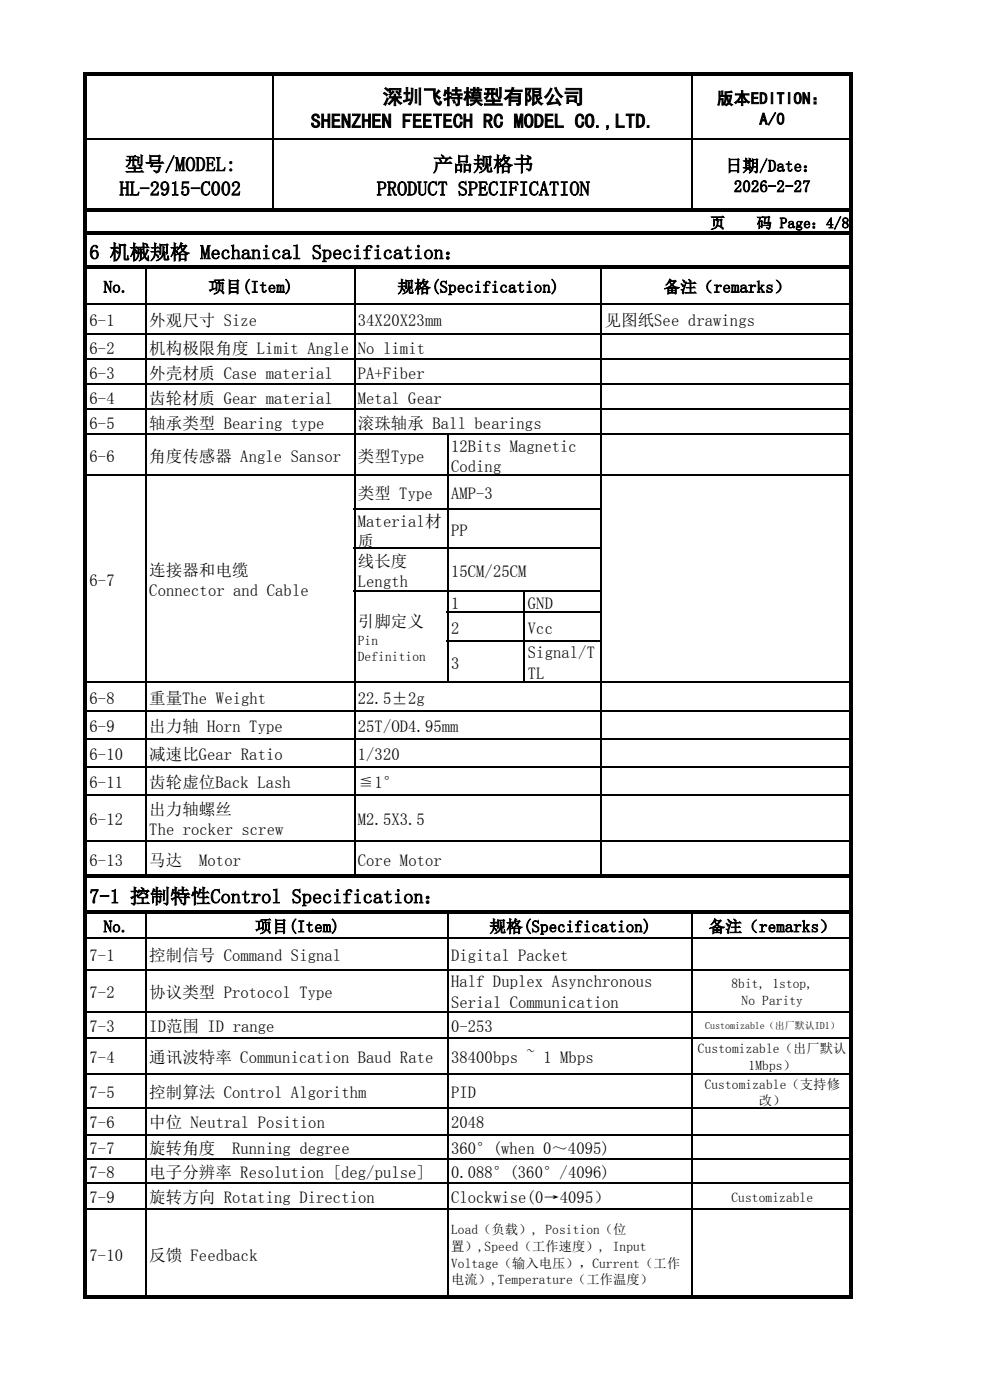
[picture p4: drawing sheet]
<svg xmlns="http://www.w3.org/2000/svg" width="210mm" height="297mm" viewBox="0 0 210 297" stroke-linecap="round" stroke-linejoin="round" font-family="sans-serif">
<defs><g id="words">
<g font-size="4.2">
<text x="81.2" y="22">深圳飞特模型有限公司</text>
<text x="65.9" y="27.1">SHENZHEN FEETECH RC MODEL CO.,LTD.</text>
<text x="25.4" y="41.5">HL-2915-C002</text>
<text x="26.5" y="36.3">型号/MODEL:</text>
<text x="79.9" y="41.5">PRODUCT SPECIFICATION</text>
<text x="91.8" y="36.3">产品规格书</text>
<text x="19" y="55">6 机械规格 Mechanical Specification：</text>
<text x="19" y="191.6">7-1 控制特性Control Specification：</text>
</g>
<g font-size="3.5">
<text x="152.1" y="22.1">版本EDITION：</text>
<text x="161.1" y="26.4">A/0</text>
<text x="153.9" y="36.4">日期/Date：</text>
<text x="155.7" y="40.7">2026-2-27</text>
<text x="22" y="62.1">No.</text>
<text x="44.2" y="62.1">项目(Item)</text>
<text x="84.3" y="62.1">规格(Specification)</text>
<text x="140.8" y="62.1">备注（remarks）</text>
<text x="19" y="69.1">6-1</text>
<text x="31.7" y="69.1">外观尺寸 Size</text>
<text x="75.9" y="69.1">34X20X23mm</text>
<text x="128.3" y="69.1">见图纸See drawings</text>
<text x="19" y="75.1">6-2</text>
<text x="31.7" y="75.1">机构极限角度 Limit Angle</text>
<text x="75.9" y="75.1">No limit</text>
<text x="19" y="80.4">6-3</text>
<text x="31.7" y="80.4">外壳材质 Case material</text>
<text x="75.9" y="80.4">PA+Fiber</text>
<text x="19" y="85.7">6-4</text>
<text x="31.7" y="85.7">齿轮材质 Gear material</text>
<text x="75.9" y="85.7">Metal Gear</text>
<text x="19" y="90.9">6-5</text>
<text x="31.7" y="90.9">轴承类型 Bearing type</text>
<text x="75.9" y="90.9">滚珠轴承 Ball bearings</text>
<text x="95.7" y="95.8">12Bits Magnetic</text>
<text x="19" y="97.9">6-6</text>
<text x="31.7" y="97.9">角度传感器 Angle Sansor</text>
<text x="75.9" y="97.9">类型Type</text>
<text x="95.7" y="100.1">Coding</text>
<text x="75.9" y="105.9">类型 Type</text>
<text x="95.7" y="105.9">AMP-3</text>
<text x="75.9" y="111.7">Material材</text>
<text x="95.7" y="113.7">PP</text>
<text x="75.9" y="116">质</text>
<text x="19" y="124.3">6-7</text>
<text x="31.7" y="122.1">连接器和电缆</text>
<text x="75.9" y="120.2">线长度</text>
<text x="75.9" y="124.6">Length</text>
<text x="95.7" y="122.4">15CM/25CM</text>
<text x="31.7" y="126.5">Connector and Cable</text>
<text x="95.7" y="129.2">1</text>
<text x="112" y="129.2">GND</text>
<text x="75.9" y="133.1">引脚定义</text>
<text x="95.7" y="134.4">2</text>
<text x="112" y="134.4">Vcc</text>
<text x="95.7" y="141.8">3</text>
<text x="112" y="139.6">Signal/T</text>
<text x="112" y="144">TL</text>
<text x="19" y="149.2">6-8</text>
<text x="31.7" y="149.2">重量The Weight</text>
<text x="75.9" y="149.2">22.5±2g</text>
<text x="19" y="155.3">6-9</text>
<text x="31.7" y="155.3">出力轴 Horn Type</text>
<text x="75.9" y="155.3">25T/OD4.95mm</text>
<text x="19" y="161.2">6-10</text>
<text x="31.7" y="161.2">减速比Gear Ratio</text>
<text x="75.9" y="161.2">1/320</text>
<text x="19" y="167.1">6-11</text>
<text x="31.7" y="167.1">齿轮虚位Back Lash</text>
<text x="75.9" y="167.1">≦1°</text>
<text x="31.7" y="172.9">出力轴螺丝</text>
<text x="19" y="175">6-12</text>
<text x="31.7" y="177.2">The rocker screw</text>
<text x="75.9" y="175">M2.5X3.5</text>
<text x="19" y="183.7">6-13</text>
<text x="31.7" y="183.7">马达</text>
<text x="42.2" y="183.7">Motor</text>
<text x="75.9" y="183.7">Core Motor</text>
<text x="22" y="197.7">No.</text>
<text x="54.1" y="197.7">项目(Item)</text>
<text x="103.8" y="197.7">规格(Specification)</text>
<text x="150.3" y="197.7">备注（remarks）</text>
<text x="19" y="203.8">7-1</text>
<text x="31.7" y="203.8">控制信号 Command Signal</text>
<text x="95.7" y="203.8">Digital Packet</text>
<text x="95.7" y="209.5">Half Duplex Asynchronous</text>
<text x="19" y="211.6">7-2</text>
<text x="31.7" y="211.6">协议类型 Protocol Type</text>
<text x="95.7" y="213.8">Serial Communication</text>
<text x="19" y="218.8">7-3</text>
<text x="31.7" y="218.8">ID范围 ID range</text>
<text x="95.7" y="218.8">0-253</text>
<text x="19" y="225.5">7-4</text>
<text x="31.7" y="225.5">通讯波特率 Communication Baud Rate</text>
<text x="95.7" y="225.5">38400bps ~ 1 Mbps</text>
<text x="19" y="233">7-5</text>
<text x="31.7" y="233">控制算法 Control Algorithm</text>
<text x="95.7" y="233">PID</text>
<text x="19" y="239.3">7-6</text>
<text x="31.7" y="239.3">中位 Neutral Position</text>
<text x="95.7" y="239.3">2048</text>
<text x="19" y="244.8">7-7</text>
<text x="31.7" y="244.8">旋转角度</text>
<text x="49.2" y="244.8">Running degree</text>
<text x="95.7" y="244.8">360°(when 0～4095)</text>
<text x="19" y="249.9">7-8</text>
<text x="31.7" y="249.9">电子分辨率 Resolution [deg/pulse]</text>
<text x="95.7" y="249.9">0.088°(360°/4096)</text>
<text x="19" y="255.2">7-9</text>
<text x="31.7" y="255.2">旋转方向 Rotating Direction</text>
<text x="95.7" y="255.2">Clockwise(0→4095）</text>
<text x="19" y="267.4">7-10</text>
<text x="31.7" y="267.4">反馈 Feedback</text>
</g>
<g font-size="3.2">
<text x="150.7" y="48.4">页</text>
<text x="160.5" y="48.4">码 Page：4/8</text>
</g>
<g font-size="2.8">
<text x="75.9" y="136.8">Pin</text>
<text x="75.9" y="140.3">Definition</text>
<text x="155.2" y="209.6">8bit, 1stop,</text>
<text x="157.3" y="213.2">No Parity</text>
<text x="148" y="223.4">Customizable（出厂默认</text>
<text x="158.8" y="227">1Mbps）</text>
<text x="149.5" y="230.9">Customizable（支持修</text>
<text x="161" y="234.5">改）</text>
<text x="155.2" y="255">Customizable</text>
<text x="95.7" y="261.8">Load（负载）, Position（位</text>
<text x="95.7" y="265.4">置）,Speed（工作速度）, Input</text>
<text x="95.7" y="269">Voltage（输入电压），Current（工作</text>
<text x="95.7" y="272.5">电流）,Temperature（工作温度）</text>
</g>
<text font-size="2.1" x="149.6" y="218.2">Customizable（出厂默认ID1）</text>
</g></defs>
<g fill="#000">
<path d="M17.8 15.5h.7v28.6h-.7z" fill-rule="evenodd"/>
<path d="M18.5 15.5h162.3v.6h-162.3z" fill-rule="evenodd"/>
<path d="M180.1 15.8h.7v28.3h-.7z" fill-rule="evenodd"/>
<path d="M17.8 44.1h.7v4.9h-.7z" fill-rule="evenodd"/>
<path d="M17.8 49h.7v7.3h-.7z" fill-rule="evenodd"/>
<path d="M17.8 56.3h.7v129.2h-.7z" fill-rule="evenodd"/>
<path d="M18.5 44.1h162.3v.7h-162.3z" fill-rule="evenodd"/>
<path d="M18.5 49h162.3v.7h-162.3z" fill-rule="evenodd"/>
<path d="M18.5 56.3h162.3v.6h-162.3z" fill-rule="evenodd"/>
<path d="M180.1 44.4h.7v4.6h-.7z" fill-rule="evenodd"/>
<path d="M180.1 49.4h.7v6.9h-.7z" fill-rule="evenodd"/>
<path d="M180.1 56.6h.7v128.9h-.7z" fill-rule="evenodd"/>
<path d="M17.8 185.5h.7v7.6h-.7z" fill-rule="evenodd"/>
<path d="M17.8 193.1h.7v82.4h-.7z" fill-rule="evenodd"/>
<path d="M18.5 185.5h162.3v.7h-162.3z" fill-rule="evenodd"/>
<path d="M18.5 193.1h162.3v.7h-162.3z" fill-rule="evenodd"/>
<path d="M180.1 185.8h.7v7.3h-.7z" fill-rule="evenodd"/>
<path d="M180.1 193.5h.7v82h-.7z" fill-rule="evenodd"/>
<path d="M18.5 274.8h161.6v.7h-161.6z" fill-rule="evenodd"/>
</g>
<g fill="none" stroke="#000" stroke-width=".34">
<path d="M58 16.1v28M146.8 16.1v28M18.5 29.5h161.6M30.9 56.9v128.6M75.2 56.9v128.6M127.6 56.9v128.6M18.5 64.4h161.6M18.5 71h161.6M18.5 76.2h161.6M18.5 81.5h161.6M18.5 86.8h161.6M18.5 92.1h161.6"/>
<path d="M95 91.9v53M18.5 100.8h161.6M75.1 108h52.6M75.1 116.3h52.6M75.1 125.5h52.6M94.8 129.9h32.9M94.8 135.9h32.9M111.3 125.3v19.6M18.5 144.8h161.6M18.5 150.7h161.6M18.5 156.7h161.6M18.5 162.7h161.6"/>
<path d="M18.5 168.7h161.6M18.5 178.4h161.6M18.5 198.9h161.6M30.9 193.8v81M95 193.8v81M146.8 193.8v81M18.5 205.7h161.6M18.5 214.6h161.6M18.5 220.1h161.6M18.5 227.9h161.6M18.5 235h161.6M18.5 240.7h161.6"/>
<path d="M18.5 246h161.6M18.5 250.9h161.6M18.5 256.5h161.6"/>
</g>
<use href="#words"/>
</svg>
